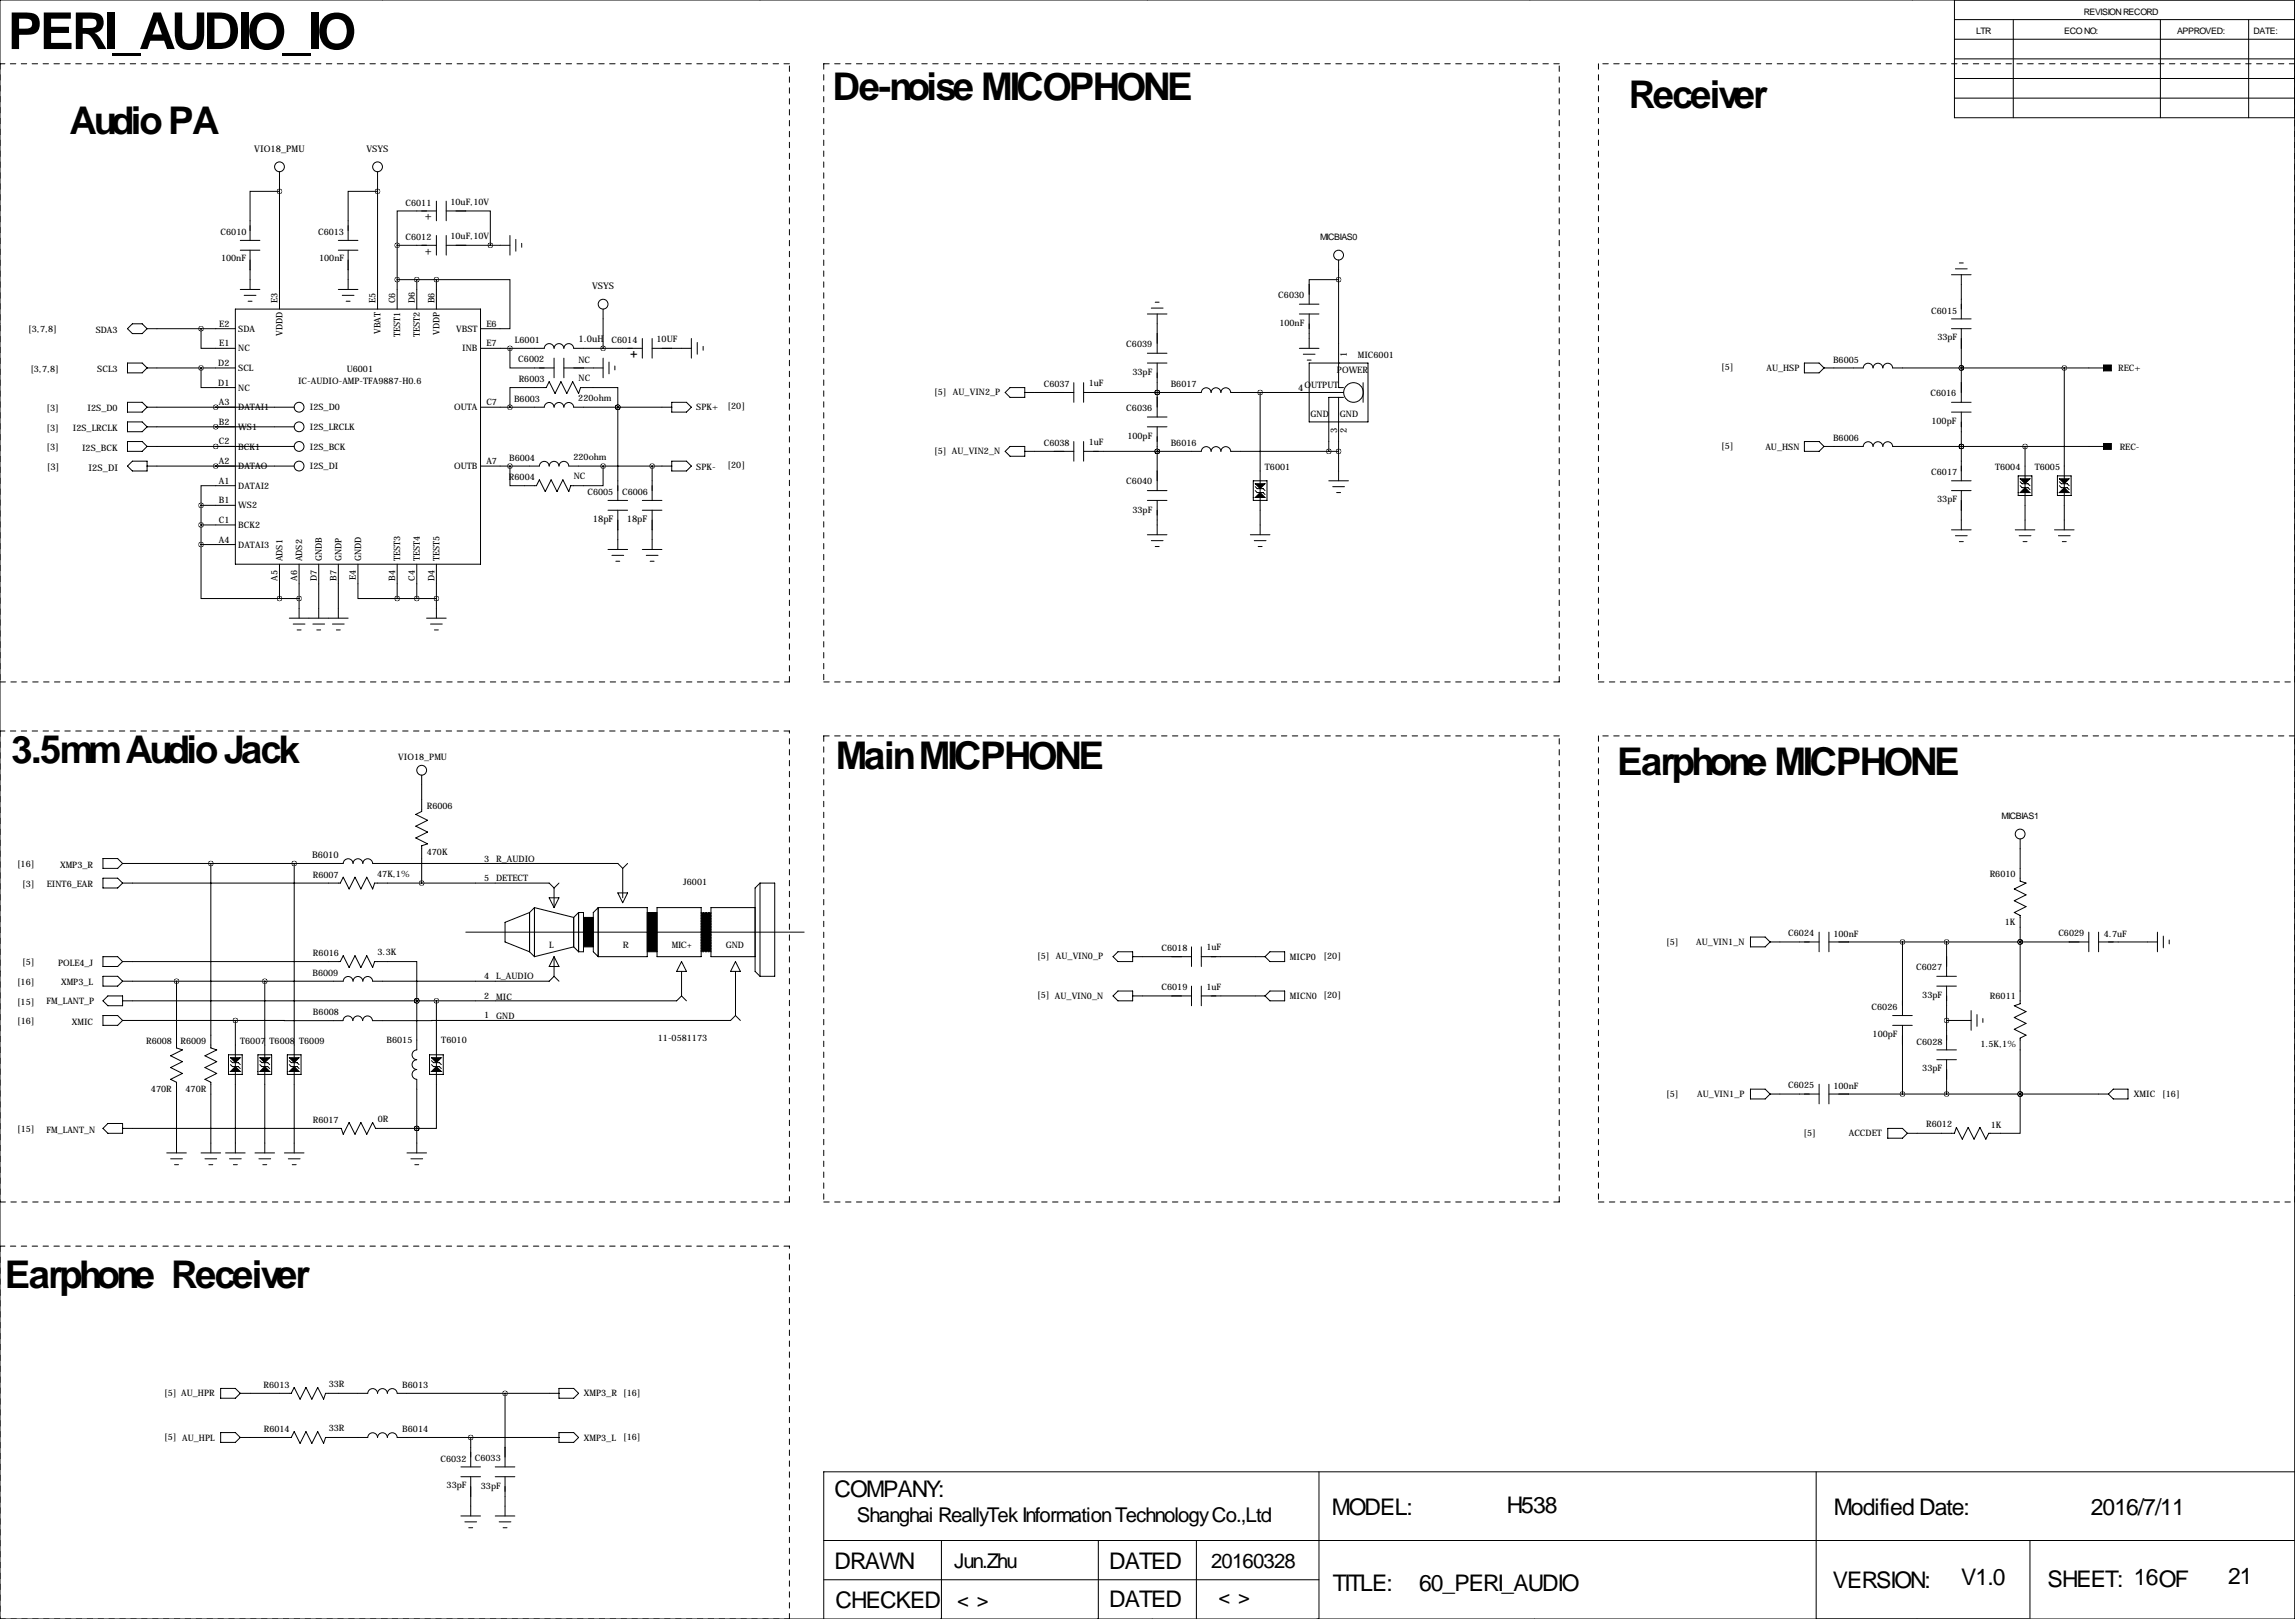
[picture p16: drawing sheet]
<svg xmlns="http://www.w3.org/2000/svg" width="594mm" height="419mm" viewBox="0 0 594 419" stroke-linecap="round" stroke-linejoin="round" font-family="sans-serif">
<defs><g id="words">
<text font-size="13.2" x="2" y="12.7">PERI_AUDIO_IO</text>
<g font-size="9.9">
<text x="215.6" y="25.9">De-noise MICOPHONE</text>
<text x="421.9" y="27.9">Receiver</text>
<text x="18" y="34.8">Audio PA</text>
<text x="3" y="197.6">3.5mm Audio Jack</text>
<text x="216.5" y="199.1">Main MICPHONE</text>
<text x="418.8" y="200.7">Earphone MICPHONE</text>
<text x="1.3" y="333.5">Earphone Receiver</text>
</g>
<g font-size="5.9">
<text x="216.2" y="387.6">COMPANY:</text>
<text x="344.9" y="392.2">MODEL:</text>
<text x="390.3" y="391.6">H538</text>
<text x="475" y="392.2">Modified Date:</text>
<text x="541.5" y="392.2">2016/7/11</text>
<text x="216.2" y="406.1">DRAWN</text>
<text x="287.3" y="406.1">DATED</text>
<text x="345.2" y="411.7">TITLE:</text>
<text x="367.5" y="411.7">60_PERI_AUDIO</text>
<text x="474.7" y="411">VERSION:</text>
<text x="508" y="410.4">V1.0</text>
<text x="530.4" y="410.7">SHEET: 16OF</text>
<text x="577.1" y="410.2">21</text>
<text x="216.4" y="416.3">CHECKED</text>
<text x="287.3" y="416.1">DATED</text>
</g>
<g font-size="5.3">
<text x="221.9" y="393.9">Shanghai ReallyTek Information Technology Co.,Ltd</text>
<text x="247.1" y="405.9">Jun.Zhu</text>
<text x="313.7" y="405.9">20160328</text>
<text x="247.9" y="416.1">&lt; &gt;</text>
<text x="315.6" y="415.3">&lt; &gt;</text>
</g>
<g font-size="3.3">
<text x="111.8" y="57.1" transform="rotate(-90 111.8 57.1)">+</text>
<text x="111.8" y="66" transform="rotate(-90 111.8 66)">+</text>
<text x="165.1" y="92.6" transform="rotate(-90 165.1 92.6)">+</text>
</g>
<g font-size="2.4">
<text x="65.9" y="39.4">VIO18_PMU</text>
<text x="94.9" y="39.4">VSYS</text>
<text x="153.4" y="74.9">VSYS</text>
<text x="149.9" y="88.5">1.0uH</text>
<text x="348.9" y="92.5" transform="rotate(-90 348.9 92.5)">1</text>
<text x="336.2" y="101.1">4</text>
<text x="346.3" y="112.1" transform="rotate(-90 346.3 112.1)">3</text>
<text x="348.9" y="112.1" transform="rotate(-90 348.9 112.1)">2</text>
<text x="12.1" y="121.6">[3]</text>
<text x="23" y="121.8">I2S_DI</text>
<text x="153.6" y="135">18pF</text>
<text x="162.4" y="135">18pF</text>
<text x="80.8" y="222.1">B6010</text>
</g>
<g font-size="2.3">
<text x="539.8" y="3.8">REVISION RECORD</text>
<text x="511.8" y="8.9">LTR</text>
<text x="534.7" y="8.9">ECO NO:</text>
<text x="563.9" y="8.9">APPROVED:</text>
<text x="583.7" y="8.9">DATE:</text>
<text x="105" y="53.2">C6011</text>
<text x="116.7" y="53">10uF,10V</text>
<text x="57.1" y="61">C6010</text>
<text x="82.4" y="60.9">C6013</text>
<text x="105" y="62.1">C6012</text>
<text x="116.7" y="61.9">10uF,10V</text>
<text x="341.9" y="62.2">MICBIAS0</text>
<text x="57.3" y="67.7">100nF</text>
<text x="82.7" y="67.7">100nF</text>
<text x="331.1" y="77.1">C6030</text>
<text x="71.9" y="78.5" transform="rotate(-90 71.9 78.5)">E3</text>
<text x="97.3" y="78.5" transform="rotate(-90 97.3 78.5)">E5</text>
<text x="102.4" y="78.5" transform="rotate(-90 102.4 78.5)">C6</text>
<text x="107.4" y="78.5" transform="rotate(-90 107.4 78.5)">D6</text>
<text x="112.5" y="78.5" transform="rotate(-90 112.5 78.5)">B6</text>
<text x="500.2" y="81.2">C6015</text>
<text x="7.3" y="86">[3,7,8]</text>
<text x="24.8" y="86.2">SDA3</text>
<text x="56.8" y="89.7">E1</text>
<text x="56.8" y="84.6">E2</text>
<text x="61.7" y="85.9">SDA</text>
<text x="73.2" y="87" transform="rotate(-90 73.2 87)">VDDD</text>
<text x="98.6" y="86.4" transform="rotate(-90 98.6 86.4)">VBAT</text>
<text x="103.7" y="87.4" transform="rotate(-90 103.7 87.4)">TEST1</text>
<text x="108.8" y="87.4" transform="rotate(-90 108.8 87.4)">TEST2</text>
<text x="113.8" y="86.7" transform="rotate(-90 113.8 86.7)">VDDP</text>
<text x="118.2" y="85.9">VBST</text>
<text x="126" y="84.6">E6</text>
<text x="126" y="89.7">E7</text>
<text x="133.4" y="88.8">L6001</text>
<text x="158.4" y="88.8">C6014</text>
<text x="170.1" y="88.5">10UF</text>
<text x="291.7" y="89.8">C6039</text>
<text x="331.4" y="84.4">100nF</text>
<text x="501.8" y="88">33pF</text>
<text x="56.5" y="94.7">D2</text>
<text x="61.7" y="91">NC</text>
<text x="119.7" y="91">INB</text>
<text x="134.3" y="93.7">C6002</text>
<text x="149.8" y="93.9">NC</text>
<text x="351.7" y="92.6">MIC6001</text>
<text x="445.8" y="95.8">[5]</text>
<text x="457.5" y="96">AU_HSP</text>
<text x="474.8" y="93.9">B6005</text>
<text x="7.9" y="96.2">[3,7,8]</text>
<text x="25.2" y="96.3">SCL3</text>
<text x="56.5" y="99.8">D1</text>
<text x="61.7" y="101.1">NC</text>
<text x="61.7" y="96.1">SCL</text>
<text x="77.2" y="99.4">IC-AUDIO-AMP-TFA9887-H0.6</text>
<text x="89.8" y="96.4">U6001</text>
<text x="134.4" y="99">R6003</text>
<text x="149.9" y="98.7">NC</text>
<text x="270.4" y="100.2">C6037</text>
<text x="282" y="100">1uF</text>
<text x="293.3" y="97.1">33pF</text>
<text x="303.2" y="100.2">B6017</text>
<text x="337.9" y="100.3">OUTPUT</text>
<text x="346.3" y="96.5">POWER</text>
<text x="548.6" y="96.2">REC+</text>
<text x="12.1" y="106.4">[3]</text>
<text x="22.7" y="106.5">I2S_D0</text>
<text x="56.7" y="104.9">A3</text>
<text x="61.7" y="106.2">DATAI1</text>
<text x="80.3" y="106.3">I2S_D0</text>
<text x="117.6" y="106.2">OUTA</text>
<text x="126" y="104.9">C7</text>
<text x="133.1" y="104">B6003</text>
<text x="149.8" y="103.8">220ohm</text>
<text x="180.3" y="106.2">SPK+</text>
<text x="188.5" y="105.8">[20]</text>
<text x="242" y="102.2">[5]</text>
<text x="246.8" y="102.4">AU_VIN2_P</text>
<text x="291.7" y="106.3">C6036</text>
<text x="339.4" y="108">GND</text>
<text x="347" y="108">GND</text>
<text x="500" y="102.5">C6016</text>
<text x="12.1" y="111.4">[3]</text>
<text x="18.9" y="111.6">I2S_LRCLK</text>
<text x="56.7" y="110">B2</text>
<text x="61.7" y="111.3">WS1</text>
<text x="80.3" y="111.3">I2S_LRCLK</text>
<text x="292" y="113.6">100pF</text>
<text x="500.3" y="109.8">100pF</text>
<text x="12.1" y="116.5">[3]</text>
<text x="21.3" y="116.6">I2S_BCK</text>
<text x="56.7" y="115.1">C2</text>
<text x="61.7" y="116.4">BCK1</text>
<text x="80.3" y="116.4">I2S_BCK</text>
<text x="131.9" y="119.3">B6004</text>
<text x="148.5" y="119">220ohm</text>
<text x="242" y="117.5">[5] AU_VIN2_N</text>
<text x="270.4" y="115.4">C6038</text>
<text x="282" y="115.2">1uF</text>
<text x="303.2" y="115.5">B6016</text>
<text x="445.8" y="116.3">[5]</text>
<text x="457.3" y="116.4">AU_HSN</text>
<text x="474.8" y="114.2">B6006</text>
<text x="549" y="116.5">REC-</text>
<text x="56.7" y="125.2">A1</text>
<text x="56.7" y="120.1">A2</text>
<text x="61.7" y="121.5">DATAO</text>
<text x="80.3" y="121.5">I2S_DI</text>
<text x="117.6" y="121.5">OUTB</text>
<text x="126" y="120.1">A7</text>
<text x="131.8" y="124.4">R6004</text>
<text x="148.6" y="124.1">NC</text>
<text x="180.3" y="121.7">SPK-</text>
<text x="188.5" y="121.2">[20]</text>
<text x="291.7" y="125.4">C6040</text>
<text x="327.6" y="121.6">T6001</text>
<text x="500.2" y="123.1">C6017</text>
<text x="516.7" y="121.6">T6004</text>
<text x="527" y="121.6">T6005</text>
<text x="56.7" y="130.3">B1</text>
<text x="61.7" y="126.5">DATAI2</text>
<text x="61.7" y="131.6">WS2</text>
<text x="152.1" y="128.2">C6005</text>
<text x="161.1" y="128.2">C6006</text>
<text x="501.8" y="129.9">33pF</text>
<text x="56.7" y="135.4">C1</text>
<text x="61.7" y="136.7">BCK2</text>
<text x="293.3" y="132.7">33pF</text>
<text x="56.7" y="140.5">A4</text>
<text x="61.7" y="141.8">DATAI3</text>
<text x="73.2" y="145.3" transform="rotate(-90 73.2 145.3)">ADS1</text>
<text x="78.3" y="145.3" transform="rotate(-90 78.3 145.3)">ADS2</text>
<text x="83.4" y="145.3" transform="rotate(-90 83.4 145.3)">GNDB</text>
<text x="88.4" y="145.3" transform="rotate(-90 88.4 145.3)">GNDP</text>
<text x="93.5" y="145.3" transform="rotate(-90 93.5 145.3)">GNDD</text>
<text x="103.7" y="145.3" transform="rotate(-90 103.7 145.3)">TEST3</text>
<text x="108.8" y="145.3" transform="rotate(-90 108.8 145.3)">TEST4</text>
<text x="113.8" y="145.3" transform="rotate(-90 113.8 145.3)">TEST5</text>
<text x="71.9" y="150.3" transform="rotate(-90 71.9 150.3)">A5</text>
<text x="77" y="150.3" transform="rotate(-90 77 150.3)">A6</text>
<text x="82" y="150.5" transform="rotate(-90 82 150.5)">D7</text>
<text x="87.1" y="150.3" transform="rotate(-90 87.1 150.3)">B7</text>
<text x="92.2" y="150.2" transform="rotate(-90 92.2 150.2)">E4</text>
<text x="102.4" y="150.3" transform="rotate(-90 102.4 150.3)">B4</text>
<text x="107.4" y="150.3" transform="rotate(-90 107.4 150.3)">C4</text>
<text x="112.5" y="150.5" transform="rotate(-90 112.5 150.5)">D4</text>
<text x="103.1" y="196.8">VIO18_PMU</text>
<text x="110.5" y="209.4">R6006</text>
<text x="518.4" y="212.1">MICBIAS1</text>
<text x="110.5" y="221.3">470K</text>
<text x="4.4" y="224.5">[16]</text>
<text x="15.6" y="224.6">XMP3_R</text>
<text x="81" y="227.2">R6007</text>
<text x="97.7" y="227">47K,1%</text>
<text x="125.4" y="223">3</text>
<text x="128.5" y="223.1">R_AUDIO</text>
<text x="515.4" y="227">R6010</text>
<text x="5.7" y="229.6">[3]</text>
<text x="12.1" y="229.7">EINT6_EAR</text>
<text x="125.4" y="228.1">5</text>
<text x="128.5" y="228.1">DETECT</text>
<text x="177" y="229.2">J6001</text>
<text x="519.3" y="239.4">1K</text>
<text x="142.2" y="245.4">L</text>
<text x="161.3" y="245.4">R</text>
<text x="174" y="245.4">MIC+</text>
<text x="188" y="245.4">GND</text>
<text x="431.6" y="244.5">[5]</text>
<text x="439.3" y="244.6">AU_VIN1_N</text>
<text x="463.2" y="242.2">C6024</text>
<text x="474.9" y="242.5">100nF</text>
<text x="533.1" y="242.2">C6029</text>
<text x="544.9" y="242.5">4.7uF</text>
<text x="5.7" y="249.9">[5]</text>
<text x="15" y="250">POLE4_J</text>
<text x="81.1" y="247.5">R6016</text>
<text x="97.8" y="247.3">3.3K</text>
<text x="268.6" y="248.2">[5]</text>
<text x="273.5" y="248.3">AU_VIN0_P</text>
<text x="300.8" y="246.2">C6018</text>
<text x="312.5" y="246">1uF</text>
<text x="334.1" y="248.5">MICP0</text>
<text x="342.8" y="248.3">[20]</text>
<text x="496.3" y="251.1">C6027</text>
<text x="4.4" y="255">[16]</text>
<text x="15.8" y="255.1">XMP3_L</text>
<text x="80.9" y="252.6">B6009</text>
<text x="125.4" y="253.5">4</text>
<text x="128.5" y="253.5">L_AUDIO</text>
<text x="300.8" y="256.4">C6019</text>
<text x="312.5" y="256.2">1uF</text>
<text x="4.4" y="260">[15]</text>
<text x="12" y="260">FM_LANT_P</text>
<text x="81.1" y="262.8">B6008</text>
<text x="125.4" y="258.6">2</text>
<text x="125.4" y="263.7">1</text>
<text x="128.5" y="258.9">MIC</text>
<text x="128.5" y="263.7">GND</text>
<text x="268.6" y="258.4">[5] AU_VIN0_N</text>
<text x="334.1" y="258.6">MICN0 [20]</text>
<text x="484.8" y="261.5">C6026</text>
<text x="497.9" y="258.4">33pF</text>
<text x="515.4" y="258.7">R6011</text>
<text x="4.5" y="265.1">[16]</text>
<text x="18.6" y="265.3">XMIC</text>
<text x="170.4" y="269.6">11-0581173</text>
<text x="485" y="268.3">100pF</text>
<text x="37.8" y="270.1">R6008</text>
<text x="46.7" y="270.1">R6009</text>
<text x="62.2" y="270.1">T6007</text>
<text x="69.8" y="270.1">T6008</text>
<text x="77.5" y="270.1">T6009</text>
<text x="100.1" y="270.1">B6015</text>
<text x="114.3" y="270.1">T6010</text>
<text x="496.4" y="270.4">C6028</text>
<text x="512.9" y="271.1">1.5K,1%</text>
<text x="463.2" y="281.6">C6025</text>
<text x="474.9" y="281.8">100nF</text>
<text x="497.9" y="277.2">33pF</text>
<text x="39.1" y="282.5">470R</text>
<text x="48" y="282.5">470R</text>
<text x="431.6" y="283.9">[5]</text>
<text x="439.6" y="284">AU_VIN1_P</text>
<text x="552.7" y="284">XMIC</text>
<text x="560.1" y="283.9">[16]</text>
<text x="4.5" y="293.1">[15]</text>
<text x="12" y="293.3">FM_LANT_N</text>
<text x="81" y="290.7">R6017</text>
<text x="97.8" y="290.5">0R</text>
<text x="498.9" y="291.7">R6012</text>
<text x="515.6" y="292">1K</text>
<text x="467.1" y="294.1">[5]</text>
<text x="478.9" y="294.2">ACCDET</text>
<text x="68.3" y="359.3">R6013</text>
<text x="85.1" y="359">33R</text>
<text x="104.2" y="359.3">B6013</text>
<text x="42.6" y="361.3">[5] AU_HPR</text>
<text x="151.2" y="361.5">XMP3_R [16]</text>
<text x="68.3" y="370.7">R6014</text>
<text x="85.1" y="370.5">33R</text>
<text x="104.2" y="370.8">B6014</text>
<text x="42.6" y="372.8">[5] AU_HPL</text>
<text x="151.2" y="372.9">XMP3_L</text>
<text x="161.4" y="372.7">[16]</text>
<text x="114.1" y="378.4">C6032</text>
<text x="123" y="378.1">C6033</text>
<text x="115.7" y="385.2">33pF</text>
<text x="124.6" y="385.4">33pF</text>
</g>
</g></defs>
<g fill="none" stroke="#000" stroke-width=".26" stroke-dasharray="1.4 1.4">
<path d="M0 16.5v160M204.5 16.5h-204.5M213.4 16.5v160M403.9 16.5h-190.5M414 16.5v160M594.4 16.5h-180.4M0 176.5h204.5M204.5 176.5v-160M213.4 176.5h190.5M403.9 176.5v-160M414 176.5h180.4M594.4 176.5v-160"/>
<path d="M0 189.2v121.9M204.5 189.2h-204.5M213.4 190.5v120.6M403.9 190.5h-190.5M414 190.5v120.6M594.4 190.5h-180.4M0 311.1h204.5M204.5 311.1v-121.9M213.4 311.1h190.5M403.9 311.1v-120.6M414 311.1h180.4M594.4 311.1v-120.6"/>
<path d="M0 322.6v96.5M204.5 322.6h-204.5M0 419.1h204.5M204.5 419.1v-96.5"/>
</g>
<g fill="none" stroke="#000" stroke-width=".26">
<path d="M99.1 0h.1M196.8 0h.1M297.2 0h.1M396.2 0h.1M495.3 0h.1M0 0h594.4v419.1h-594.4zM506.2 0v30.5h88.2M506.2 15.2h88.2M506.2 10.2h88.2M506.2 5.1h88.2M521.5 5.1v25.4M559.6 5.1v25.4"/>
<path d="M582.4 5.1v25.4M506.2 20.3h88.2M506.2 25.4h88.2M72.4 49.5h-7.6v12.7M72.4 44.4v35.6M97.8 49.5h-7.6v12.7M97.8 44.4v35.6M113 54.6h-10.1v8.9M113 52.1v5M115.6 54.6h11.4v8.9M115.6 52.1v5M62.2 62.2h5.1"/>
<path d="M62.2 64.8h5.1M62.2 74.9h5.1M63.2 76.5h3.1M64.3 78h1M64.8 64.8v10.1M87.6 62.2h5.1M87.6 64.8h5.1M87.6 74.9h5.1M88.6 76.5h3.1M89.7 78h1M90.2 64.8v10.1M102.9 63.5h10.1"/>
<path d="M102.9 63.5v16.5M102.9 72.4h10.1M107.9 72.4v7.6M113 72.4h19.1v12.7h-7.6M113 61v5M113 72.4v7.6M115.6 61v5M115.6 63.5h16.5M132.1 61v5M133.6 62v3M135.1 63v1M298.2 79.8h3"/>
<path d="M299.2 78.2h1M336.5 78.7h5.1M346.7 72.4h-7.6v6.3M346.7 67.3v33h1.3M505.5 71.1h5M506.5 69.6h3M507.5 68.1h1M508 71.1v11.5M-.1 83.8h.1M33 94h3.8l1.3 1.2-1.3 1.3h-3.8zM34.3 83.8h2.5l1.3 1.3-1.3 1.3h-2.5l-1.3-1.3zM38.1 95.2h22.9"/>
<path d="M38.1 85.1h22.9M52.1 85.1v5.1h8.9M52.1 95.2v5.1h8.9M61 80h63.5v66.1h-63.5zM124.5 90.2h16.5M132.1 90.2v5h11.4M141 90.2a1.27 1.27 0 0 1 1.2-1.2 1.27 1.27 0 0 1 1.3 1.2M143.5 92.7v5.1M143.5 90.2a1.27 1.27 0 0 1 1.3-1.2 1.27 1.27 0 0 1 1.2 1.2M146 95.2h10.2M146 92.7v5.1M146.1 90.2a1.27 1.27 0 0 1 1.2-1.2 1.27 1.27 0 0 1 1.3 1.2h17.8"/>
<path d="M156.2 80v10.2M156.2 92.7v5.1M157.7 93.7v3.1M159.3 94.7v1.1M166.4 87.6v5.1M168.9 90.2h10.2M168.9 87.6v5.1M179.1 87.6v5.1M180.6 88.6v3.1M182.1 89.7v1M278.1 99.1v5M280.7 99.1v5"/>
<path d="M297.2 94h5.1M297.2 91.4h5.1M297.2 81.3h5.1M299.7 81.3v10.1M299.7 94v13.9M336.5 90.2h5.1M336.5 81.3h5.1M337.6 91.7h3M338.6 93.2h1M339.1 94h15.2v15.2h-15.2zM339.1 81.3v8.9M346.7 94h.1"/>
<path d="M353.1 99.1v5M467.4 94h3.8l1.2 1.2-1.2 1.3h-3.8zM472.4 95.2h10.2a1.27 1.27 0 0 1 1.3-1.2 1.27 1.27 0 0 1 1.2 1.2 1.27 1.27 0 0 1 1.3-1.2 1.27 1.27 0 0 1 1.3 1.2 1.27 1.27 0 0 1 1.2-1.2 1.27 1.27 0 0 1 1.3 1.2h55.9M505.5 82.6h5M505.5 85.1h5M508 95.2h.1M508 85.1v19M534.7 95.2v28.8M594.4 83.8h.1M33 114.3h3.8l1.3 1.3-1.3 1.2h-3.8zM33 104.1h3.8l1.3 1.3-1.3 1.3h-3.8zM33 109.2h3.8l1.3 1.3-1.3 1.3h-3.8z"/>
<path d="M38.1 105.4h38.1M38.1 110.5h38.1M38.1 115.6h38.1M55.9 115.6h.1M55.9 110.5h.1M55.9 105.4h.1M124.5 105.4h16.5a1.27 1.27 0 0 1 1.2-1.2 1.27 1.27 0 0 1 1.3 1.2 1.27 1.27 0 0 1 1.3-1.2 1.27 1.27 0 0 1 1.2 1.2M132.1 105.4v-5.1h9.4l.7-1.5 1.6 3.1 1.5-3.1 1.5 3.1 1.5-3.1 1.6 3.1 .5-1.6h9.6v5.1M146.1 105.4a1.27 1.27 0 0 1 1.2-1.2 1.27 1.27 0 0 1 1.3 1.2h25.4M160 105.4h.1M160 105.4v24.1M174 104.1h3.8l1.3 1.3-1.3 1.3h-3.8z"/>
<path d="M174 119.4h3.8l1.3 1.2-1.3 1.3h-3.8zM261.6 100.3h3.8v2.6h-3.8l-1.3-1.3zM261.6 115.6h3.8v2.5h-3.8l-1.3-1.3zM265.4 101.6h12.7M265.4 116.8h12.7M278.1 114.3v5.1M280.7 101.6h30.5a1.27 1.27 0 0 1 1.2-1.2 1.27 1.27 0 0 1 1.3 1.2 1.27 1.27 0 0 1 1.3-1.2 1.27 1.27 0 0 1 1.2 1.2 1.27 1.27 0 0 1 1.3-1.2 1.27 1.27 0 0 1 1.3 1.2h29.2M280.7 116.8h30.5a1.27 1.27 0 0 1 1.2-1.2 1.27 1.27 0 0 1 1.3 1.2 1.27 1.27 0 0 1 1.3-1.2 1.27 1.27 0 0 1 1.2 1.2 1.27 1.27 0 0 1 1.3-1.2 1.27 1.27 0 0 1 1.3 1.2h27.9M280.7 114.3v5.1M297.2 110.5h5.1M297.2 107.9h5.1M299.7 101.6h.1"/>
<path d="M299.7 116.8h.1M299.7 110.5v16.5M326.4 101.6v23.6M346.7 102.9v21.6M348 102.9h-3.8v13.9M467.4 114.3h3.8l1.2 1.3-1.2 1.2h-3.8zM472.4 115.6h10.2a1.27 1.27 0 0 1 1.3-1.2 1.27 1.27 0 0 1 1.2 1.2 1.27 1.27 0 0 1 1.3-1.2 1.27 1.27 0 0 1 1.3 1.2 1.27 1.27 0 0 1 1.2-1.2 1.27 1.27 0 0 1 1.3 1.2h55.9M505.5 106.7h5M505.5 104.1h5M508 115.6h.1M508 106.7v17.8M524.5 115.6v8.4"/>
<path d="M33 120.6l1.3-1.2h3.8v2.5h-3.8zM38.1 120.6h38.1M52.1 130.8h8.9M52.1 135.9h8.9M52.1 130.8v10.2M55.9 120.6h.1M61 125.7h-8.9v5.1M124.5 120.6h15.2a1.27 1.27 0 0 1 1.3-1.2 1.27 1.27 0 0 1 1.2 1.2 1.27 1.27 0 0 1 1.3-1.2 1.27 1.27 0 0 1 1.3 1.2 1.27 1.27 0 0 1 1.2-1.2 1.27 1.27 0 0 1 1.3 1.2h26.7M132.1 120.6v5.1h6.8l.8-1.5 1.5 3.1 1.5-3.1 1.6 3.1 1.5-3.1 1.5 3.1 .5-1.6h8.4v-5.1M157.5 129.5h5.1M157.5 132.1h5.1M160 132.1v10.1"/>
<path d="M166.4 129.5h5M166.4 132.1h5M168.9 120.6v8.9M168.9 132.1v10.1M297.2 129.5h5.1M297.2 127h5.1M297.2 138.4h5.1M298.2 140h3M299.7 129.5v8.9M323.8 138.4h5.1M324.6 124.5h3.6v5h-3.6zM324.9 140h3"/>
<path d="M325.1 127l.5 .5h1.6l.5 .5M325.1 126l.5 .5h1.6l.5 .5M326.4 126.5v1M326.4 128.8v9.6M344.2 124.5h5M345.2 126h3M346.2 127.5h1M505.5 127h5M505.5 124.5h5M505.5 137.2h5M506.5 138.7h3M508 127v10.2"/>
<path d="M522 137.2h5M522.7 123.2h3.6v5.1h-3.6zM523 138.7h3M523.2 125.7l.5 .5h1.6l.5 .5M523.2 124.7l.5 .5h1.6l.5 .5M524.5 125.2v1M524.5 127.5v9.7M532.1 137.2h5.1M532.9 123.2h3.5v5.1h-3.5zM533.1 138.7h3.1M533.4 125.7l.5 .5h1.5l.5 .5M533.4 124.7l.5 .5h1.5l.5 .5"/>
<path d="M534.7 125.2v1M534.7 127.5v9.7M52.1 141v13.9h20.3M52.1 141h8.9M72.4 146.1v8.8M72.4 154.9h5.1M77.5 146.1v13.9M82.5 146.1v13.9M87.6 146.1v13.9M92.7 146.1v8.8h10.2M102.9 146.1v8.8M102.9 154.9h10.1"/>
<path d="M107.9 146.1v8.8M113 146.1v13.9M157.5 142.2h5.1M158.5 143.8h3M159.5 145.3h1M166.4 142.2h5M167.4 143.8h3M168.4 145.3h1M299.2 141.5h1M325.9 141.5h1M507.5 140.2h1M524 140.2h1"/>
<path d="M534.2 140.2h1M-.1 167.6h.1M74.9 160h15.3M75.9 161.5h3.1M77 163.1h1M81 161.5h3.1M82 163.1h1.1M86.1 161.5h3.1M87.1 163.1h1M110.5 160h5.1M111.5 161.5h3.1M112.5 163.1h1"/>
<path d="M594.4 167.6h.1M109.2 200.7v9.4l-1.5 .7 3 1.5-3 1.6 3 1.5-3 1.5 3 1.5-1.5 .5v9.7M523.2 217.2v10.9l1.6 .5-3.1 1.5 3.1 1.5-3.1 1.6 3.1 1.5-3.1 1.5 1.5 .8v22.8l-1.5 .6 3.1 1.5-3.1 1.5 3.1 1.5-3.1 1.5 3.1 1.6-1.6 .7v14.5M26.7 222.2h3.8l1.2 1.3-1.2 1.3h-3.8zM26.7 227.3h3.8l1.2 1.3-1.2 1.3h-3.8zM31.7 223.5h57.2a1.27 1.27 0 0 1 1.3-1.2 1.27 1.27 0 0 1 1.2 1.2 1.27 1.27 0 0 1 1.3-1.2 1.27 1.27 0 0 1 1.3 1.2 1.27 1.27 0 0 1 1.2-1.2 1.27 1.27 0 0 1 1.3 1.2h63.5l1.3 1.3M31.7 228.6h56.4l.8-1.5 1.5 3 1.5-3 1.6 3 1.5-3 1.5 3 .5-1.5h45.2l1.3 1.3M54.6 223.5v47.8l1.5 .5-3 1.5 3 1.5-3 1.6 3 1.5-3 1.5 1.5 .8v18.2M76.2 223.5v50.3M137.2 236.2v10.2M137.2 236.2l-6.4 2.6v5l6.4 2.6M138.4 234.9v12.7"/>
<path d="M138.4 234.9l10.2 2.6M138.4 234.9l-1.2 1.3M142.2 232.4h2.6l-1.3 2.5zM143.5 229.9v5M144.8 228.6l-1.3 1.3M148.6 237.5v7.6M149.9 236.2h1.2v10.2h-1.2M149.9 236.2v10.2M149.9 236.2l-1.3 1.3M154.9 234.9h12.7v12.7h-12.7M154.9 234.9v12.7M154.9 234.9l-1.2 1.3v10.2l1.2 1.2"/>
<path d="M160 231.1h2.6l-1.3 2.6zM161.3 224.8v7.6M162.6 223.5l-1.3 1.3M170.2 234.9h11.4v12.7h-11.4zM195.6 234.9h-11.5v12.7h11.5M196.8 228.6v24.1M196.8 228.6h3.9v24.1h-3.9M196.8 228.6l-1.2 1.3v21.6l1.2 1.2M-.1 251.5h.1M26.7 252.7h3.8l1.2 1.3-1.2 1.3h-3.8zM26.7 247.6h3.8l1.2 1.3-1.2 1.3h-3.8zM27.9 257.8h3.8v2.6h-3.8l-1.2-1.3z"/>
<path d="M31.7 248.9h56.4l.8-1.5 1.5 3 1.5-3 1.6 3 1.5-3 1.5 3 .5-1.5h10.9v10.2M31.7 254h57.2M45.7 254v17.3l1.5 .5-3 1.5 3 1.5-3 1.6 3 1.5-3 1.5 1.5 .8v18.2M68.6 254v19.8M88.9 254a1.27 1.27 0 0 1 1.3-1.2 1.27 1.27 0 0 1 1.2 1.2M91.4 254a1.27 1.27 0 0 1 1.3-1.2 1.27 1.27 0 0 1 1.3 1.2M107.9 259.1v12.7a1.27 1.27 0 0 0-1.2 1.3 1.27 1.27 0 0 0 1.2 1.2 1.27 1.27 0 0 0-1.2 1.3 1.27 1.27 0 0 0 1.2 1.3 1.27 1.27 0 0 0-1.2 1.2 1.27 1.27 0 0 0 1.2 1.3v19M107.9 259.1h.1M113 259.1v14.7M120.6 241.3h87.7M137.2 246.4l1.2 1.2M143.5 252.7l-1.3 1.3h-45.7a1.27 1.27 0 0 0-1.2-1.2 1.27 1.27 0 0 0-1.3 1.2"/>
<path d="M143.5 247.6v5.1M143.5 252.7l1.3 1.3M143.5 247.6l1.3 2.6h-2.6zM148.6 245.1l1.3 1.3M148.6 245.1l-10.2 2.5M176.5 248.9l1.3 2.6h-2.5zM176.5 251.5v6.3M176.5 257.8l-1.2 1.3h-143.6M176.5 257.8l1.3 1.3M190.5 248.9l1.3 2.6h-2.6zM190.5 251.5v11.4M288.3 257.8l1.3-1.3h3.8v2.6h-3.8z"/>
<path d="M289.6 246.4h3.8v2.5h-3.8l-1.3-1.3zM293.4 247.6h15.2M293.4 257.8h15.2M308.6 245.1v5.1M308.6 255.3v5.1M311.1 247.6h16.6M311.1 245.1v5.1M311.1 255.3v5.1M311.1 257.8h16.6M327.7 247.6l1.2-1.2h3.8v2.5h-3.8zM327.7 257.8l1.2-1.3h3.8v2.6h-3.8zM453.4 242.6h3.8l1.3 1.2-1.3 1.3h-3.8z"/>
<path d="M458.5 243.8h12.7M471.2 241.3v5.1M473.7 243.8h67.3M473.7 241.3v5.1M492.8 243.8v19.1M501.6 252.7h5.1M501.6 255.3h5.1M504.2 243.8v8.9M504.2 255.3v16.5M523.2 243.8h.1M541 241.3v5.1M543.6 243.8h15.2"/>
<path d="M543.6 241.3v5.1M558.8 241.3v5.1M560.3 242.3v3.1M561.8 243.3v1M594.4 251.5h.1M26.7 262.9h3.8l1.2 1.3-1.2 1.2h-3.8zM31.7 264.2h29.3M59.2 273h3.5v5.1h-3.5zM59.7 275.6l.5 .5h1.5l.5 .5M59.7 274.6l.5 .5h1.5l.5 .5M61 264.2v9.6M61 275.1v1"/>
<path d="M61 277.4v21M66.8 273h3.6v5.1h-3.6zM67.3 275.6l.5 .5h1.5l.5 .5M67.3 274.6l.5 .5h1.5l.5 .5M68.6 275.1v1M68.6 277.4v21M74.4 273h3.6v5.1h-3.6zM74.9 275.6l.5 .5h1.6l.5 .5M74.9 274.6l.5 .5h1.6l.5 .5M76.2 275.1v1M76.2 277.4v21M111.3 273h3.5v5.1h-3.5z"/>
<path d="M111.8 275.6l.5 .5h1.5l.5 .5M111.8 274.6l.5 .5h1.5l.5 .5M113 277.4v14.7h-5.1M113 275.1v1M190.5 262.9l-1.3 1.3h-92.7a1.27 1.27 0 0 0-1.3-1.2 1.27 1.27 0 0 0-1.3 1.2 1.27 1.27 0 0 0-1.2-1.2 1.27 1.27 0 0 0-1.3 1.2 1.27 1.27 0 0 0-1.3-1.2 1.27 1.27 0 0 0-1.2 1.2h-27.9M190.5 262.9l1.3 1.3M490.2 262.9h5.1M490.2 265.4h5.1M492.8 265.4v17.8M501.6 271.8h5.1M501.6 274.3h5.1M504.2 264.2h6.3"/>
<path d="M504.2 274.3v8.9M510.5 261.6v5.1M512.1 262.6v3.1M513.6 263.7v1M27.9 290.8h3.8v2.6h-3.8l-1.2-1.3zM31.7 292.1h56.7l.5 1.5 1.5-3 1.5 3 1.6-3 1.5 3 1.5-3 .8 1.5h10.6M43.2 298.4h5.1M44.2 300h3M52.1 298.4h5M53.1 300h3M58.4 298.4h5.1M59.4 300h3.1"/>
<path d="M66 298.4h5.1M67.1 300h3M73.7 298.4h5M74.7 300h3M105.4 298.4h5.1M106.4 300h3.1M107.9 292.1h.1M453.4 281.9h3.8l1.3 1.3-1.3 1.3h-3.8zM458.5 283.2h12.7M471.2 280.7v5.1M473.7 280.7v5.1M473.7 283.2h72.4"/>
<path d="M488.9 292.1h3.9l1.2 1.3-1.2 1.2h-3.9zM523.2 283.2v10.2h-8.1l-.8 1.5-1.5-3.1-1.5 3.1-1.5-3.1-1.5 3.1-1.6-3.1-.5 1.6h-12.2M523.2 283.2h.1M546.1 283.2l1.3-1.3h3.8v2.6h-3.8zM45.2 301.5h1M54.1 301.5h1M60.5 301.5h1M68.1 301.5h1M75.7 301.5h1M107.4 301.5h1.1M-.1 335.3h.1M594.4 335.3h.1"/>
<path d="M57.1 359.4h3.9l1.2 1.3-1.2 1.2h-3.9zM144.8 359.4h3.8l1.3 1.3-1.3 1.2h-3.8zM57.1 370.8h3.9l1.2 1.3-1.2 1.3h-3.9zM62.2 360.7h13.2l.8-1.5 1.5 3 1.5-3 1.6 3 1.5-3 1.5 3 .5-1.5h11a1.27 1.27 0 0 1 1.2-1.2 1.27 1.27 0 0 1 1.3 1.2 1.27 1.27 0 0 1 1.3-1.2 1.27 1.27 0 0 1 1.2 1.2 1.27 1.27 0 0 1 1.3-1.2 1.27 1.27 0 0 1 1.3 1.2h41.9M62.2 372.1h13.2l.8-1.5 1.5 3 1.5-3 1.6 3 1.5-3 1.5 3 .5-1.5h10.9M95.3 372.1a1.27 1.27 0 0 1 1.2-1.2 1.27 1.27 0 0 1 1.3 1.2M97.8 372.1a1.27 1.27 0 0 1 1.3-1.2 1.27 1.27 0 0 1 1.2 1.2M100.3 372.1a1.27 1.27 0 0 1 1.3-1.2 1.27 1.27 0 0 1 1.3 1.2h41.9M119.4 379.7h5.1M121.9 372.1v7.6M128.3 379.7h5M130.8 360.7v19"/>
<path d="M144.8 370.8h3.8l1.3 1.3-1.3 1.3h-3.8zM119.4 382.3h5.1M119.4 392.4h5.1M120.4 394h3M121.4 395.5h1M121.9 382.3v10.1M128.3 382.3h5M128.3 392.4h5M129.3 394h3M130.3 395.5h1M130.8 382.3v10.1M213.4 398.8h381"/>
<path d="M243.8 398.8v20.3M284.5 398.8v20.3M309.9 398.8v20.3M341.6 381v38.1M470.4 381v38.1M525.8 398.8v20.3M594.4 381h-381v38.1M100.3 419.1h.1M198.1 419.1h.1M213.4 408.9h128.2M298.4 419.1h.1M397.5 419.1h.1"/>
<path d="M496.6 419.1h.1"/>
<circle cx="72.4" cy="43.2" r="1.27"/>
<circle cx="97.8" cy="43.2" r="1.27"/>
<circle cx="156.2" cy="78.7" r="1.27"/>
<circle cx="346.7" cy="66" r="1.27"/>
<circle cx="77.5" cy="110.5" r="1.27"/>
<circle cx="77.5" cy="105.4" r="1.27"/>
<circle cx="77.5" cy="115.6" r="1.27"/>
<circle cx="350.6" cy="101.6" r="2.54"/>
<circle cx="77.5" cy="120.6" r="1.27"/>
<circle cx="109.2" cy="199.4" r="1.27"/>
<circle cx="523.2" cy="215.9" r="1.27"/>
</g>
<g fill="#000" stroke="#000" stroke-width=".26">
<path d="M544.8 94.5h2.1v1.5h-2.1zM544.8 114.8h2.1v1.5h-2.1zM325.1 125.2h2.6l-1.3 1.3zM325.1 128.8l1.3-1.3 1.3 1.3zM523.2 124h2.6l-1.3 1.2zM523.2 127.5l1.3-1.3 1.3 1.3zM533.4 124h2.5l-1.2 1.2zM533.4 127.5l1.3-1.3 1.2 1.3zM151.1 237.5h2.6v7.6h-2.6zM167.6 236.2h2.6v10.2h-2.6zM59.7 273.8h2.5l-1.2 1.3zM59.7 277.4l1.3-1.3 1.2 1.3z"/>
<path d="M67.3 273.8h2.5l-1.2 1.3zM67.3 277.4l1.3-1.3 1.2 1.3zM74.9 273.8h2.6l-1.3 1.3zM74.9 277.4l1.3-1.3 1.3 1.3zM111.8 273.8h2.5l-1.3 1.3zM111.8 277.4l1.2-1.3 1.3 1.3z"/>
</g>
<path d="M181.6 236.2h2.5v10.2h-2.5z" fill="#000" stroke="#000" stroke-width=".26" stroke-dasharray=".4 .4"/>
<path d="M492.7 283.2a.05 .05 0 0 0 .1 0 .05 .05 0 0 0-.1 0zM504.1 283.2a.05 .05 0 0 0 .1 0 .05 .05 0 0 0-.1 0zM504.1 243.8a.05 .05 0 0 0 .1 0 .05 .05 0 0 0-.1 0zM492.7 243.8a.05 .05 0 0 0 .1 0 .05 .05 0 0 0-.1 0zM523.2 283.2a.05 .05 0 0 0 .1 0 .05 .05 0 0 0-.1 0zM523.2 283.2a.05 .05 0 0 0 .1 0 .05 .05 0 0 0-.1 0zM504.1 264.2a.05 .05 0 0 0 .1 0 .05 .05 0 0 0-.1 0zM524.5 115.6a.05 .05 0 0 0 .1 0 .05 .05 0 0 0-.1 0zM534.6 95.2a.05 .05 0 0 0 .1 0 .05 .05 0 0 0-.1 0zM130.8 360.7a.05 .05 0 0 0 .1 0 .05 .05 0 0 0-.1 0zM121.9 372.1a.05 .05 0 0 0 .1 0 .05 .05 0 0 0-.1 0zM523.2 243.8a.05 .05 0 0 0 .1 0 .05 .05 0 0 0-.1 0zM523.2 243.8a.05 .05 0 0 0 .1 0 .05 .05 0 0 0-.1 0zM299.7 116.8a.05 .05 0 0 0 .1 0 .05 .05 0 0 0-.1 0zM299.7 101.6a.05 .05 0 0 0 .1 0 .05 .05 0 0 0-.1 0zM299.7 101.6a.05 .05 0 0 0 .1 0 .05 .05 0 0 0-.1 0zM344.1 116.8a.05 .05 0 0 0 .1 0 .05 .05 0 0 0-.1 0zM299.7 116.8a.05 .05 0 0 0 .1 0 .05 .05 0 0 0-.1 0zM346.7 72.4a.05 .05 0 0 0 .1 0 .05 .05 0 0 0-.1 0zM326.3 101.6a.05 .05 0 0 0 .1 0 .05 .05 0 0 0-.1 0zM346.7 116.8a.05 .05 0 0 0 .1 0 .05 .05 0 0 0-.1 0zM52 85.1a.05 .05 0 0 0 .1 0 .05 .05 0 0 0-.1 0zM52 95.3a.05 .05 0 0 0 .1 0 .05 .05 0 0 0-.1 0zM52 130.8a.05 .05 0 0 0 .1 0 .05 .05 0 0 0-.1 0zM52 135.9a.05 .05 0 0 0 .1 0 .05 .05 0 0 0-.1 0zM52 141a.05 .05 0 0 0 .1 0 .05 .05 0 0 0-.1 0zM72.3 154.9a.05 .05 0 0 0 .1 0 .05 .05 0 0 0-.1 0zM77.4 154.9a.05 .05 0 0 0 .1 0 .05 .05 0 0 0-.1 0zM102.8 154.9a.05 .05 0 0 0 .1 0 .05 .05 0 0 0-.1 0zM107.9 154.9a.05 .05 0 0 0 .1 0 .05 .05 0 0 0-.1 0zM113 154.9a.05 .05 0 0 0 .1 0 .05 .05 0 0 0-.1 0zM72.3 49.5a.05 .05 0 0 0 .1 0 .05 .05 0 0 0-.1 0zM107.9 72.4a.05 .05 0 0 0 .1 0 .05 .05 0 0 0-.1 0zM113 72.4a.05 .05 0 0 0 .1 0 .05 .05 0 0 0-.1 0zM102.8 72.4a.05 .05 0 0 0 .1 0 .05 .05 0 0 0-.1 0zM102.8 63.5a.05 .05 0 0 0 .1 0 .05 .05 0 0 0-.1 0zM97.7 49.5a.05 .05 0 0 0 .1 0 .05 .05 0 0 0-.1 0zM132 90.2a.05 .05 0 0 0 .1 0 .05 .05 0 0 0-.1 0zM156.2 90.2a.05 .05 0 0 0 .1 0 .05 .05 0 0 0-.1 0zM168.9 120.7a.05 .05 0 0 0 .1 0 .05 .05 0 0 0-.1 0zM160 105.4a.05 .05 0 0 0 .1 0 .05 .05 0 0 0-.1 0zM160 105.4a.05 .05 0 0 0 .1 0 .05 .05 0 0 0-.1 0zM156.2 120.7a.05 .05 0 0 0 .1 0 .05 .05 0 0 0-.1 0zM132 105.4a.05 .05 0 0 0 .1 0 .05 .05 0 0 0-.1 0zM132 120.7a.05 .05 0 0 0 .1 0 .05 .05 0 0 0-.1 0zM45.7 254a.05 .05 0 0 0 .1 0 .05 .05 0 0 0-.1 0zM113 259.1a.05 .05 0 0 0 .1 0 .05 .05 0 0 0-.1 0zM68.5 254a.05 .05 0 0 0 .1 0 .05 .05 0 0 0-.1 0zM60.9 264.2a.05 .05 0 0 0 .1 0 .05 .05 0 0 0-.1 0zM54.6 223.5a.05 .05 0 0 0 .1 0 .05 .05 0 0 0-.1 0zM107.9 259.1a.05 .05 0 0 0 .1 0 .05 .05 0 0 0-.1 0zM107.9 259.1a.05 .05 0 0 0 .1 0 .05 .05 0 0 0-.1 0zM109.2 228.6a.05 .05 0 0 0 .1 0 .05 .05 0 0 0-.1 0zM107.9 292.1a.05 .05 0 0 0 .1 0 .05 .05 0 0 0-.1 0zM107.9 292.1a.05 .05 0 0 0 .1 0 .05 .05 0 0 0-.1 0zM55.8 115.6a.05 .05 0 0 0 .1 0 .05 .05 0 0 0-.1 0zM55.8 110.5a.05 .05 0 0 0 .1 0 .05 .05 0 0 0-.1 0zM55.8 105.4a.05 .05 0 0 0 .1 0 .05 .05 0 0 0-.1 0zM55.8 120.7a.05 .05 0 0 0 .1 0 .05 .05 0 0 0-.1 0z" fill="#000" stroke="#000" stroke-width="1.3"/>
<use href="#words"/>
</svg>
